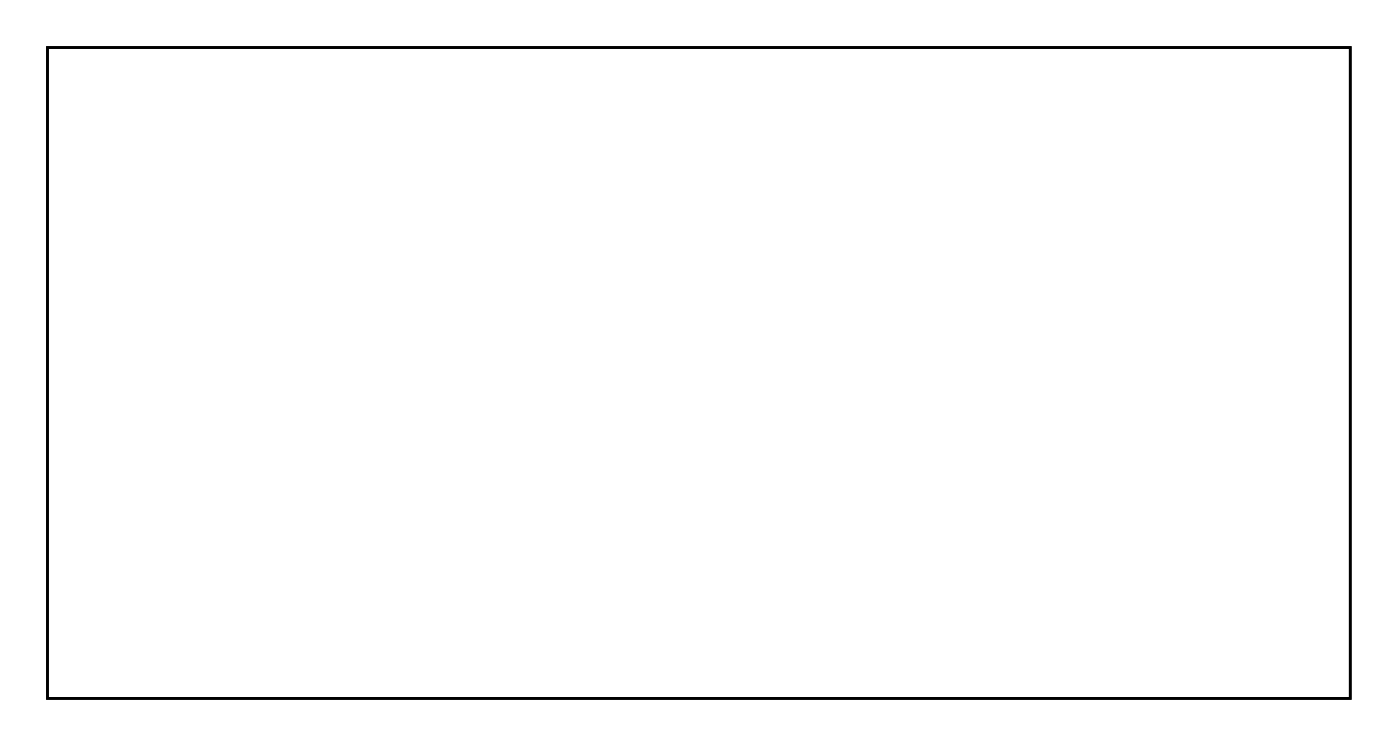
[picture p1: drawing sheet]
<svg xmlns="http://www.w3.org/2000/svg" width="107mm" height="57mm" viewBox="0 0 107 57" stroke-linecap="round" stroke-linejoin="round" font-family="sans-serif">
<path d="M3.6 3.6h99.8v49.8h-99.8z" fill="none" stroke="#000" stroke-width=".2"/>
<path d="M3.6 3.6v49.8h99.8v-49.8zM3.6 3.6h99.8v49.8h-99.8z" fill="#000"/>
<circle cx="73.6" cy="25.9" r=".7" fill="#fff"/>
<circle cx="73.6" cy="25.9" r=".7" fill="none" stroke="#fff" stroke-width=".76" stroke-linecap="butt"/>
<circle cx="73.6" cy="13.2" r=".7" fill="#fff"/>
<circle cx="73.6" cy="13.2" r=".7" fill="none" stroke="#fff" stroke-width=".76" stroke-linecap="butt"/>
<circle cx="32.9" cy="28.4" r=".7" fill="#fff"/>
<circle cx="32.9" cy="28.4" r=".7" fill="none" stroke="#fff" stroke-width=".76" stroke-linecap="butt"/>
<circle cx="32.9" cy="20.8" r=".7" fill="#fff"/>
<circle cx="32.9" cy="20.8" r=".7" fill="none" stroke="#fff" stroke-width=".76" stroke-linecap="butt"/>
<circle cx="93.9" cy="8.1" r=".67" fill="#fff"/>
<circle cx="93.9" cy="8.1" r=".67" fill="none" stroke="#fff" stroke-width=".69" stroke-linecap="butt"/>
<path d="M93.2 7.4h1.3v1.4h-1.3z" fill="#fff"/>
<path d="M93.2 7.4h1.3v1.4h-1.3z" fill="none" stroke="#fff" stroke-width=".69" stroke-linecap="butt"/>
<circle cx="93.9" cy="10.6" r=".67" fill="#fff"/>
<circle cx="93.9" cy="10.6" r=".67" fill="none" stroke="#fff" stroke-width=".69" stroke-linecap="butt"/>
<circle cx="93.9" cy="13.2" r=".67" fill="#fff"/>
<circle cx="93.9" cy="13.2" r=".67" fill="none" stroke="#fff" stroke-width=".69" stroke-linecap="butt"/>
<circle cx="93.9" cy="15.7" r=".67" fill="#fff"/>
<circle cx="93.9" cy="15.7" r=".67" fill="none" stroke="#fff" stroke-width=".69" stroke-linecap="butt"/>
<circle cx="93.9" cy="18.3" r=".67" fill="#fff"/>
<circle cx="93.9" cy="18.3" r=".67" fill="none" stroke="#fff" stroke-width=".69" stroke-linecap="butt"/>
<circle cx="93.9" cy="20.8" r=".67" fill="#fff"/>
<circle cx="93.9" cy="20.8" r=".67" fill="none" stroke="#fff" stroke-width=".69" stroke-linecap="butt"/>
<circle cx="93.9" cy="23.3" r=".67" fill="#fff"/>
<circle cx="93.9" cy="23.3" r=".67" fill="none" stroke="#fff" stroke-width=".69" stroke-linecap="butt"/>
<circle cx="93.9" cy="25.9" r=".67" fill="#fff"/>
<circle cx="93.9" cy="25.9" r=".67" fill="none" stroke="#fff" stroke-width=".69" stroke-linecap="butt"/>
<circle cx="93.9" cy="28.4" r=".67" fill="#fff"/>
<circle cx="93.9" cy="28.4" r=".67" fill="none" stroke="#fff" stroke-width=".69" stroke-linecap="butt"/>
<circle cx="93.9" cy="31" r=".67" fill="#fff"/>
<circle cx="93.9" cy="31" r=".67" fill="none" stroke="#fff" stroke-width=".69" stroke-linecap="butt"/>
<circle cx="93.9" cy="33.5" r=".67" fill="#fff"/>
<circle cx="93.9" cy="33.5" r=".67" fill="none" stroke="#fff" stroke-width=".69" stroke-linecap="butt"/>
<circle cx="93.9" cy="36" r=".67" fill="#fff"/>
<circle cx="93.9" cy="36" r=".67" fill="none" stroke="#fff" stroke-width=".69" stroke-linecap="butt"/>
<circle cx="93.9" cy="38.6" r=".67" fill="#fff"/>
<circle cx="93.9" cy="38.6" r=".67" fill="none" stroke="#fff" stroke-width=".69" stroke-linecap="butt"/>
<circle cx="93.9" cy="41.1" r=".67" fill="#fff"/>
<circle cx="93.9" cy="41.1" r=".67" fill="none" stroke="#fff" stroke-width=".69" stroke-linecap="butt"/>
<circle cx="93.9" cy="43.7" r=".67" fill="#fff"/>
<circle cx="93.9" cy="43.7" r=".67" fill="none" stroke="#fff" stroke-width=".69" stroke-linecap="butt"/>
<circle cx="78.6" cy="8.1" r=".67" fill="#fff"/>
<circle cx="78.6" cy="8.1" r=".67" fill="none" stroke="#fff" stroke-width=".69" stroke-linecap="butt"/>
<circle cx="78.6" cy="10.6" r=".67" fill="#fff"/>
<circle cx="78.6" cy="10.6" r=".67" fill="none" stroke="#fff" stroke-width=".69" stroke-linecap="butt"/>
<circle cx="78.6" cy="13.2" r=".67" fill="#fff"/>
<circle cx="78.6" cy="13.2" r=".67" fill="none" stroke="#fff" stroke-width=".69" stroke-linecap="butt"/>
<circle cx="78.6" cy="15.7" r=".67" fill="#fff"/>
<circle cx="78.6" cy="15.7" r=".67" fill="none" stroke="#fff" stroke-width=".69" stroke-linecap="butt"/>
<circle cx="78.6" cy="18.3" r=".67" fill="#fff"/>
<circle cx="78.6" cy="18.3" r=".67" fill="none" stroke="#fff" stroke-width=".69" stroke-linecap="butt"/>
<circle cx="78.6" cy="20.8" r=".67" fill="#fff"/>
<circle cx="78.6" cy="20.8" r=".67" fill="none" stroke="#fff" stroke-width=".69" stroke-linecap="butt"/>
<circle cx="78.6" cy="23.3" r=".67" fill="#fff"/>
<circle cx="78.6" cy="23.3" r=".67" fill="none" stroke="#fff" stroke-width=".69" stroke-linecap="butt"/>
<circle cx="78.6" cy="25.9" r=".67" fill="#fff"/>
<circle cx="78.6" cy="25.9" r=".67" fill="none" stroke="#fff" stroke-width=".69" stroke-linecap="butt"/>
<circle cx="78.6" cy="28.4" r=".67" fill="#fff"/>
<circle cx="78.6" cy="28.4" r=".67" fill="none" stroke="#fff" stroke-width=".69" stroke-linecap="butt"/>
<circle cx="78.6" cy="31" r=".67" fill="#fff"/>
<circle cx="78.6" cy="31" r=".67" fill="none" stroke="#fff" stroke-width=".69" stroke-linecap="butt"/>
<circle cx="78.6" cy="33.5" r=".67" fill="#fff"/>
<circle cx="78.6" cy="33.5" r=".67" fill="none" stroke="#fff" stroke-width=".69" stroke-linecap="butt"/>
<circle cx="78.6" cy="36" r=".67" fill="#fff"/>
<circle cx="78.6" cy="36" r=".67" fill="none" stroke="#fff" stroke-width=".69" stroke-linecap="butt"/>
<circle cx="78.6" cy="38.6" r=".67" fill="#fff"/>
<circle cx="78.6" cy="38.6" r=".67" fill="none" stroke="#fff" stroke-width=".69" stroke-linecap="butt"/>
<circle cx="78.6" cy="41.1" r=".67" fill="#fff"/>
<circle cx="78.6" cy="41.1" r=".67" fill="none" stroke="#fff" stroke-width=".69" stroke-linecap="butt"/>
<circle cx="78.6" cy="43.7" r=".67" fill="#fff"/>
<circle cx="78.6" cy="43.7" r=".67" fill="none" stroke="#fff" stroke-width=".69" stroke-linecap="butt"/>
<circle cx="65.9" cy="8.1" r=".55" fill="#fff"/>
<circle cx="65.9" cy="8.1" r=".55" fill="none" stroke="#fff" stroke-width="1.3" stroke-linecap="butt"/>
<circle cx="65.9" cy="10.6" r=".55" fill="#fff"/>
<circle cx="65.9" cy="10.6" r=".55" fill="none" stroke="#fff" stroke-width="1.3" stroke-linecap="butt"/>
<circle cx="65.9" cy="13.2" r=".55" fill="#fff"/>
<circle cx="65.9" cy="13.2" r=".55" fill="none" stroke="#fff" stroke-width="1.3" stroke-linecap="butt"/>
<circle cx="65.9" cy="15.7" r=".55" fill="#fff"/>
<circle cx="65.9" cy="15.7" r=".55" fill="none" stroke="#fff" stroke-width="1.3" stroke-linecap="butt"/>
<circle cx="65.9" cy="18.3" r=".55" fill="#fff"/>
<circle cx="65.9" cy="18.3" r=".55" fill="none" stroke="#fff" stroke-width="1.3" stroke-linecap="butt"/>
<circle cx="65.9" cy="20.8" r=".55" fill="#fff"/>
<circle cx="65.9" cy="20.8" r=".55" fill="none" stroke="#fff" stroke-width="1.3" stroke-linecap="butt"/>
<circle cx="65.9" cy="23.3" r=".55" fill="#fff"/>
<circle cx="65.9" cy="23.3" r=".55" fill="none" stroke="#fff" stroke-width="1.3" stroke-linecap="butt"/>
<circle cx="25.3" cy="31" r=".55" fill="#fff"/>
<circle cx="25.3" cy="31" r=".55" fill="none" stroke="#fff" stroke-width="1.3" stroke-linecap="butt"/>
<circle cx="25.3" cy="33.5" r=".55" fill="#fff"/>
<circle cx="25.3" cy="33.5" r=".55" fill="none" stroke="#fff" stroke-width="1.3" stroke-linecap="butt"/>
<circle cx="38" cy="10.6" r=".55" fill="#fff"/>
<circle cx="38" cy="10.6" r=".55" fill="none" stroke="#fff" stroke-width="1.3" stroke-linecap="butt"/>
<circle cx="38" cy="8.1" r=".55" fill="#fff"/>
<circle cx="38" cy="8.1" r=".55" fill="none" stroke="#fff" stroke-width="1.3" stroke-linecap="butt"/>
<circle cx="10.1" cy="10.6" r=".55" fill="#fff"/>
<circle cx="10.1" cy="10.6" r=".55" fill="none" stroke="#fff" stroke-width="1.3" stroke-linecap="butt"/>
<circle cx="10.1" cy="13.2" r=".55" fill="#fff"/>
<circle cx="10.1" cy="13.2" r=".55" fill="none" stroke="#fff" stroke-width="1.3" stroke-linecap="butt"/>
<circle cx="10.1" cy="15.7" r=".55" fill="#fff"/>
<circle cx="10.1" cy="15.7" r=".55" fill="none" stroke="#fff" stroke-width="1.3" stroke-linecap="butt"/>
<circle cx="10.1" cy="18.3" r=".55" fill="#fff"/>
<circle cx="10.1" cy="18.3" r=".55" fill="none" stroke="#fff" stroke-width="1.3" stroke-linecap="butt"/>
<circle cx="32.9" cy="36" r=".64" fill="#fff"/>
<circle cx="32.9" cy="36" r=".64" fill="none" stroke="#fff" stroke-width=".76" stroke-linecap="butt"/>
<circle cx="35.5" cy="36" r=".64" fill="#fff"/>
<circle cx="35.5" cy="36" r=".64" fill="none" stroke="#fff" stroke-width=".76" stroke-linecap="butt"/>
<circle cx="38" cy="31" r=".7" fill="#fff"/>
<circle cx="38" cy="31" r=".7" fill="none" stroke="#fff" stroke-width=".76" stroke-linecap="butt"/>
<circle cx="38" cy="20.8" r=".7" fill="#fff"/>
<circle cx="38" cy="20.8" r=".7" fill="none" stroke="#fff" stroke-width=".76" stroke-linecap="butt"/>
<path d="M29.7 17.6h1.4v1.4h-1.4z" fill="#fff"/>
<path d="M29.7 17.6h1.4v1.4h-1.4z" fill="none" stroke="#fff" stroke-width=".76" stroke-linecap="butt"/>
<circle cx="30.4" cy="18.3" r=".7" fill="#fff"/>
<circle cx="30.4" cy="18.3" r=".7" fill="none" stroke="#fff" stroke-width=".76" stroke-linecap="butt"/>
<circle cx="22.8" cy="18.3" r=".7" fill="#fff"/>
<circle cx="22.8" cy="18.3" r=".7" fill="none" stroke="#fff" stroke-width=".76" stroke-linecap="butt"/>
<circle cx="30.4" cy="20.8" r=".7" fill="#fff"/>
<circle cx="30.4" cy="20.8" r=".7" fill="none" stroke="#fff" stroke-width=".76" stroke-linecap="butt"/>
<circle cx="22.8" cy="20.8" r=".7" fill="#fff"/>
<circle cx="22.8" cy="20.8" r=".7" fill="none" stroke="#fff" stroke-width=".76" stroke-linecap="butt"/>
<circle cx="30.4" cy="23.3" r=".7" fill="#fff"/>
<circle cx="30.4" cy="23.3" r=".7" fill="none" stroke="#fff" stroke-width=".76" stroke-linecap="butt"/>
<circle cx="22.8" cy="23.3" r=".7" fill="#fff"/>
<circle cx="22.8" cy="23.3" r=".7" fill="none" stroke="#fff" stroke-width=".76" stroke-linecap="butt"/>
<circle cx="30.4" cy="25.9" r=".7" fill="#fff"/>
<circle cx="30.4" cy="25.9" r=".7" fill="none" stroke="#fff" stroke-width=".76" stroke-linecap="butt"/>
<circle cx="22.8" cy="25.9" r=".7" fill="#fff"/>
<circle cx="22.8" cy="25.9" r=".7" fill="none" stroke="#fff" stroke-width=".76" stroke-linecap="butt"/>
</svg>
